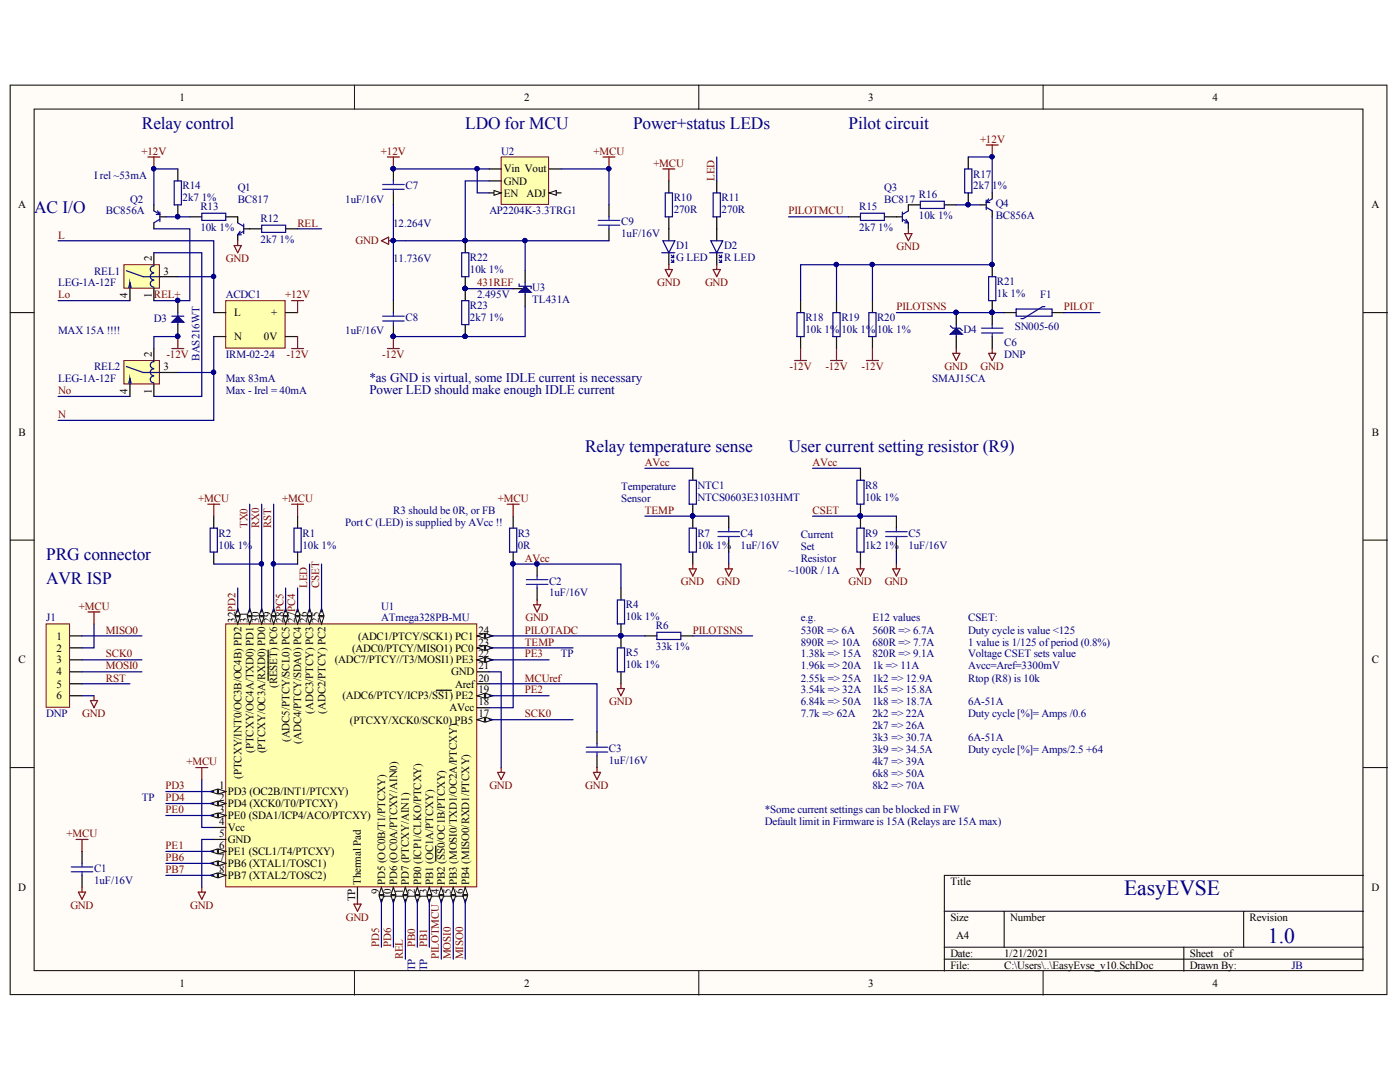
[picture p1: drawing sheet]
<svg xmlns="http://www.w3.org/2000/svg" width="279mm" height="216mm" viewBox="0 0 279 216" stroke-linecap="round" stroke-linejoin="round" font-family="sans-serif">
<defs><g id="words">
<g font-size="4.3" fill="#000080">
<text x="224.3" y="178.5">EasyEVSE</text>
<text x="253" y="188.1">1.0</text>
</g>
<g font-size="3.5" fill="#000080">
<text x="28.3" y="25.8">Relay control</text>
<text x="92.8" y="25.8">LDO for MCU</text>
<text x="126.3" y="25.8">Power+status LEDs</text>
<text x="169.4" y="25.8">Pilot circuit</text>
<text x="6.8" y="42.5">AC I/O</text>
<text x="116.8" y="90.3">Relay temperature sense</text>
<text x="157.4" y="90.3">User current setting resistor (R9)</text>
<text x="9.2" y="111.8">PRG connector</text>
<text x="9.2" y="116.6">AVR ISP</text>
</g>
<g font-size="2.6" fill="#000080">
<text x="73.7" y="76.2">*as GND is virtual, some IDLE current is necessary</text>
<text x="73.7" y="78.5">Power LED should make enough IDLE current</text>
</g>
<g font-size="2.2">
<text x="35.9" y="20.1">1</text>
<text x="104.6" y="20.1">2</text>
<text x="173.3" y="20.1">3</text>
<text x="242" y="20.1">4</text>
<text x="100.5" y="34.4">Vin Vout</text>
<text x="3.6" y="41.6">A</text>
<text x="100.5" y="36.9">GND</text>
<text x="100.5" y="39.2">EN</text>
<text x="105.1" y="39.2">ADJ</text>
<text x="273.7" y="41.6">A</text>
<text x="30.3" y="52.1" transform="rotate(-90 30.3 52.1)">2</text>
<text x="25.5" y="59.4" transform="rotate(-90 25.5 59.4)">4</text>
<text x="30.3" y="59.4" transform="rotate(-90 30.3 59.4)">1</text>
<text x="32.6" y="54.8">3</text>
<text x="46.8" y="63.1">L</text>
<text x="54.1" y="63.1">+</text>
<text x="30.3" y="71.3" transform="rotate(-90 30.3 71.3)">2</text>
<text x="46.8" y="67.9">N</text>
<text x="52.7" y="67.9">0V</text>
<text x="32.6" y="73.9">3</text>
<text x="25.5" y="78.5" transform="rotate(-90 25.5 78.5)">4</text>
<text x="30.3" y="78.5" transform="rotate(-90 30.3 78.5)">1</text>
<text x="3.7" y="87">B</text>
<text x="273.8" y="87">B</text>
<text x="47" y="124.3" transform="rotate(-90 47 124.3)">32PD2</text>
<text x="49.4" y="124.3" transform="rotate(-90 49.4 124.3)">31</text>
<text x="51.7" y="124.3" transform="rotate(-90 51.7 124.3)">30</text>
<text x="54.1" y="124.3" transform="rotate(-90 54.1 124.3)">29</text>
<text x="56.6" y="124.3" transform="rotate(-90 56.6 124.3)">28PC5</text>
<text x="58.9" y="124.3" transform="rotate(-90 58.9 124.3)">27PC4</text>
<text x="61.3" y="124.3" transform="rotate(-90 61.3 124.3)">26</text>
<text x="63.7" y="124.3" transform="rotate(-90 63.7 124.3)">25</text>
<text x="11.2" y="127.6">1</text>
<text x="11.2" y="130">2</text>
<text x="70.3" y="130">(ADC0/PTCY/MISO1) PC0</text>
<text x="71.5" y="127.6">(ADC1/PTCY/SCK1) PC1</text>
<text x="95.5" y="131.2">22</text>
<text x="95.5" y="128.8">23</text>
<text x="95.5" y="126.5">24</text>
<text x="3.7" y="132.4">C</text>
<text x="11.2" y="132.4">3</text>
<text x="11.2" y="134.7">4</text>
<text x="11.2" y="137.2">5</text>
<text x="55.3" y="137.3" transform="rotate(-90 55.3 137.3)">(RESET) PC6</text>
<text x="66.8" y="132.4">(ADC7/PTCY//T3/MOSI1) PE3</text>
<text x="90.1" y="134.7">GND</text>
<text x="90.8" y="137.2">Aref</text>
<text x="95.5" y="136">20</text>
<text x="95.5" y="133.6">21</text>
<text x="273.8" y="132.4">C</text>
<text x="11.2" y="139.6">6</text>
<text x="62.5" y="142.4" transform="rotate(-90 62.5 142.4)">(ADC3/PTCY) PC3</text>
<text x="64.9" y="142.4" transform="rotate(-90 64.9 142.4)">(ADC2/PTCY) PC2</text>
<text x="68.3" y="139.6">(ADC6/PTCY/ICP3/SS1) PE2</text>
<text x="89.7" y="141.9">AVcc</text>
<text x="95.5" y="143.1">17</text>
<text x="95.5" y="140.7">18</text>
<text x="95.5" y="138.4">19</text>
<text x="57.8" y="148" transform="rotate(-90 57.8 148)">(ADC5/PTCY/SCL0) PC5</text>
<text x="60.1" y="148.4" transform="rotate(-90 60.1 148.4)">(ADC4/PTCY/SDA0) PC4</text>
<text x="69.8" y="144.4">(PTCXY/XCK0/SCK0) PB5</text>
<text x="48.2" y="155.4" transform="rotate(-90 48.2 155.4)">(PTCXY/INT0/OC3B/OC4B) PD2</text>
<text x="50.6" y="150.2" transform="rotate(-90 50.6 150.2)">(PTCXY/OC4A/TXD0) PD1</text>
<text x="52.9" y="150.3" transform="rotate(-90 52.9 150.3)">(PTCXY/OC3A/RXD0) PD0</text>
<text x="43.7" y="157.5">1</text>
<text x="43.7" y="159.8">2</text>
<text x="45.5" y="158.7">PD3 (OC2B/INT1/PTCXY)</text>
<text x="45.5" y="161">PD4 (XCK0/T0/PTCXY)</text>
<text x="43.7" y="162.3">3</text>
<text x="43.7" y="164.7">4</text>
<text x="43.7" y="167">5</text>
<text x="45.5" y="163.5">PE0 (SDA1/ICP4/ACO/PTCXY)</text>
<text x="45.5" y="165.8">Vcc</text>
<text x="43.7" y="169.4">6</text>
<text x="43.7" y="171.8">7</text>
<text x="45.5" y="168.2">GND</text>
<text x="45.5" y="170.6">PE1 (SCL1/T4/PTCXY)</text>
<text x="45.5" y="173">PB6 (XTAL1/TOSC1)</text>
<text x="3.6" y="177.8">D</text>
<text x="43.7" y="174.2">8</text>
<text x="45.5" y="175.4">PB7 (XTAL2/TOSC2)</text>
<text x="70.9" y="179.8" transform="rotate(-90 70.9 179.8)">TP</text>
<text x="72" y="176.6" transform="rotate(-90 72 176.6)">Thermal Pad</text>
<text x="75.7" y="178.4" transform="rotate(-90 75.7 178.4)">9</text>
<text x="76.9" y="176.6" transform="rotate(-90 76.9 176.6)">PD5 (OC0B/T1/PTCXY)</text>
<text x="78" y="179.5" transform="rotate(-90 78 179.5)">10</text>
<text x="79.2" y="176.6" transform="rotate(-90 79.2 176.6)">PD6 (OC0A/PTCXY/AIN0)</text>
<text x="80.4" y="179.5" transform="rotate(-90 80.4 179.5)">11</text>
<text x="81.6" y="176.6" transform="rotate(-90 81.6 176.6)">PD7 (PTCXY/AIN1)</text>
<text x="82.9" y="179.5" transform="rotate(-90 82.9 179.5)">12</text>
<text x="84.1" y="176.6" transform="rotate(-90 84.1 176.6)">PB0 (ICP1/CLKO/PTCXY)</text>
<text x="85.2" y="179.5" transform="rotate(-90 85.2 179.5)">13</text>
<text x="86.4" y="176.6" transform="rotate(-90 86.4 176.6)">PB1 (OC1A/PTCXY)</text>
<text x="88.8" y="176.6" transform="rotate(-90 88.8 176.6)">PB2 (SS0/OC1B/PTCXY)</text>
<text x="90" y="179.5" transform="rotate(-90 90 179.5)">15</text>
<text x="91.2" y="176.6" transform="rotate(-90 91.2 176.6)">PB3 (MOSI0/TXD1/OC2A/PTCXY)</text>
<text x="92.4" y="179.5" transform="rotate(-90 92.4 179.5)">16</text>
<text x="93.6" y="176.6" transform="rotate(-90 93.6 176.6)">PB4 (MISO0/RXD1/PTCXY)</text>
<text x="189.7" y="176.6">Title</text>
<text x="273.7" y="177.8">D</text>
<text x="189.7" y="183.8">Size</text>
<text x="201.6" y="183.8">Number</text>
<text x="249.4" y="183.8">Revision</text>
<text x="189.7" y="191">Date:</text>
<text x="190.8" y="187.3">A4</text>
<text x="200.4" y="191">1/21/2021</text>
<text x="237.4" y="191">Sheet</text>
<text x="244.2" y="191">of</text>
<text x="35.9" y="196.9">1</text>
<text x="104.6" y="196.9">2</text>
<text x="173.3" y="196.9">3</text>
<text x="189.7" y="193.3">File:</text>
<text x="200.4" y="193.3">C:\Users\..\EasyEvse_v10.SchDoc</text>
<text x="237.4" y="193.3">Drawn By:</text>
<text x="242" y="196.9">4</text>
</g>
<g font-size="2.2" fill="#800000">
<text x="195.6" y="28.5">+12V</text>
<text x="28.2" y="30.9">+12V</text>
<text x="76" y="30.9">+12V</text>
<text x="118.5" y="30.9">+MCU</text>
<text x="130.4" y="33.2">+MCU</text>
<text x="142.6" y="36.1" transform="rotate(-90 142.6 36.1)">LED</text>
<text x="11.6" y="47.6">L</text>
<text x="59.4" y="45.2">REL</text>
<text x="157.4" y="42.8">PILOTMCU</text>
<text x="45.1" y="52.3">GND</text>
<text x="70.9" y="48.8">GND</text>
<text x="178.9" y="50">GND</text>
<text x="11.6" y="59.5">Lo</text>
<text x="30.7" y="59.5">REL+</text>
<text x="56.9" y="59.5">+12V</text>
<text x="95.2" y="57.1">431REF</text>
<text x="131.1" y="57.1">GND</text>
<text x="140.7" y="57.1">GND</text>
<text x="178.9" y="61.9">PILOTSNS</text>
<text x="212.3" y="61.9">PILOT</text>
<text x="33.2" y="71.4">-12V</text>
<text x="57.2" y="71.4">-12V</text>
<text x="76.3" y="71.4">-12V</text>
<text x="157.5" y="73.9">-12V</text>
<text x="164.7" y="73.9">-12V</text>
<text x="171.9" y="73.9">-12V</text>
<text x="188.5" y="73.9">GND</text>
<text x="195.7" y="73.9">GND</text>
<text x="11.6" y="83.4">N</text>
<text x="11.6" y="78.6">No</text>
<text x="128.7" y="93">AVcc</text>
<text x="162.2" y="93">AVcc</text>
<text x="39.6" y="100.2">+MCU</text>
<text x="56.3" y="100.2">+MCU</text>
<text x="99.4" y="100.2">+MCU</text>
<text x="49.4" y="105.4" transform="rotate(-90 49.4 105.4)">TX0</text>
<text x="51.7" y="105.4" transform="rotate(-90 51.7 105.4)">RX0</text>
<text x="54.1" y="105.4" transform="rotate(-90 54.1 105.4)">RST</text>
<text x="128.7" y="102.5">TEMP</text>
<text x="162.2" y="102.5">CSET</text>
<text x="104.8" y="112.1">AVcc</text>
<text x="61.3" y="117.3" transform="rotate(-90 61.3 117.3)">LED</text>
<text x="63.7" y="117.3" transform="rotate(-90 63.7 117.3)">CSET</text>
<text x="135.9" y="116.8">GND</text>
<text x="143.1" y="116.8">GND</text>
<text x="169.4" y="116.8">GND</text>
<text x="176.6" y="116.8">GND</text>
<text x="15.7" y="121.6">+MCU</text>
<text x="104.9" y="124">GND</text>
<text x="21.1" y="126.5">MISO0</text>
<text x="21.1" y="131.2">SCK0</text>
<text x="104.8" y="126.5">PILOTADC</text>
<text x="104.8" y="128.8">TEMP</text>
<text x="104.8" y="131.2">PE3</text>
<text x="138.3" y="126.5">PILOTSNS</text>
<text x="21.1" y="133.6">MOSI0</text>
<text x="21.1" y="136">RST</text>
<text x="104.8" y="136">MCUref</text>
<text x="16.4" y="143.1">GND</text>
<text x="104.8" y="143.1">SCK0</text>
<text x="104.8" y="138.4">PE2</text>
<text x="121.6" y="140.7">GND</text>
<text x="37.2" y="152.7">+MCU</text>
<text x="33.1" y="157.5">PD3</text>
<text x="33.1" y="159.8">PD4</text>
<text x="97.7" y="157.5">GND</text>
<text x="116.8" y="157.5">GND</text>
<text x="13.3" y="167">+MCU</text>
<text x="33.1" y="162.3">PE0</text>
<text x="33.1" y="169.4">PE1</text>
<text x="33.1" y="171.8">PB6</text>
<text x="33.1" y="174.2">PB7</text>
<text x="14" y="181.4">GND</text>
<text x="38" y="181.4">GND</text>
<text x="69" y="183.8">GND</text>
<text x="75.7" y="189" transform="rotate(-90 75.7 189)">PD5</text>
<text x="78" y="189" transform="rotate(-90 78 189)">PD6</text>
<text x="80.4" y="191.4" transform="rotate(-90 80.4 191.4)">REL</text>
<text x="82.9" y="189" transform="rotate(-90 82.9 189)">PB0</text>
<text x="85.2" y="189" transform="rotate(-90 85.2 189)">PB1</text>
<text x="87.6" y="191.4" transform="rotate(-90 87.6 191.4)">PILOTMCU 14</text>
<text x="90" y="191.4" transform="rotate(-90 90 191.4)">MOSI0</text>
<text x="92.4" y="191.4" transform="rotate(-90 92.4 191.4)">MISO0</text>
</g>
<g font-size="2.2" fill="#000080">
<text x="18.8" y="35.7">I rel ~53mA</text>
<text x="100" y="30.9">U2</text>
<text x="194.2" y="35.4">R17</text>
<text x="26" y="40.4">Q2</text>
<text x="36.4" y="37.8">R14</text>
<text x="36.4" y="40.2">2k7 1%</text>
<text x="40" y="41.8">R13</text>
<text x="47.4" y="38">Q1</text>
<text x="47.4" y="40.4">BC817</text>
<text x="68.9" y="40.4">1uF/16V</text>
<text x="80.9" y="37.8">C7</text>
<text x="134.4" y="40.2">R10</text>
<text x="144" y="40.2">R11</text>
<text x="171.5" y="41.8">R15</text>
<text x="176.5" y="38">Q3</text>
<text x="176.5" y="40.4">BC817</text>
<text x="183.4" y="39.5">R16</text>
<text x="194.2" y="37.8">2k7</text>
<text x="198" y="37.8">1%</text>
<text x="198.7" y="41.3">Q4</text>
<text x="21.1" y="42.8">BC856A</text>
<text x="40" y="46.2">10k 1%</text>
<text x="52" y="44.2">R12</text>
<text x="78.5" y="45.2">12.264V</text>
<text x="97.7" y="42.8">AP2204K-3.3TRG1</text>
<text x="124" y="45">C9</text>
<text x="124" y="47.3">1uF/16V</text>
<text x="134.4" y="42.5">270R</text>
<text x="144" y="42.5">270R</text>
<text x="171.5" y="46.2">2k7 1%</text>
<text x="183.4" y="43.8">10k 1%</text>
<text x="198.7" y="43.8">BC856A</text>
<text x="52" y="48.5">2k7 1%</text>
<text x="78.5" y="52.3">11.736V</text>
<text x="93.8" y="52.2">R22</text>
<text x="135" y="49.7">D1</text>
<text x="135" y="52.2">G LED</text>
<text x="144.5" y="49.7">D2</text>
<text x="144.5" y="52.2">R LED</text>
<text x="11.6" y="57.1">LEG-1A-12F</text>
<text x="18.8" y="54.8">REL1</text>
<text x="45.1" y="59.5">ACDC1</text>
<text x="93.8" y="54.5">10k 1%</text>
<text x="95.2" y="59.5">2.495V</text>
<text x="106.2" y="58.1">U3</text>
<text x="199" y="56.9">R21</text>
<text x="199" y="59.3">1k 1%</text>
<text x="207.6" y="59.5">F1</text>
<text x="30.7" y="64.3">D3</text>
<text x="80.9" y="64.1">C8</text>
<text x="93.8" y="61.7">R23</text>
<text x="93.8" y="64.1">2k7 1%</text>
<text x="106.2" y="60.4">TL431A</text>
<text x="160.7" y="64.1">R18</text>
<text x="167.9" y="64.1">R19</text>
<text x="175" y="64.1">R20</text>
<text x="202.5" y="65.8">SN005-60</text>
<text x="11.6" y="66.7">MAX 15A !!!!</text>
<text x="39.8" y="71.9" transform="rotate(-90 39.8 71.9)">BAS216WT</text>
<text x="45.1" y="71.4">IRM-02-24</text>
<text x="68.9" y="66.7">1uF/16V</text>
<text x="160.7" y="66.4">10k 1%</text>
<text x="167.9" y="66.4">10k 1%</text>
<text x="175" y="66.4">10k 1%</text>
<text x="192.3" y="66.4">D4</text>
<text x="200.4" y="69.1">C6</text>
<text x="200.4" y="71.4">DNP</text>
<text x="11.6" y="76.2">LEG-1A-12F</text>
<text x="18.8" y="73.9">REL2</text>
<text x="45.1" y="76.2">Max 83mA</text>
<text x="186" y="76.2">SMAJ15CA</text>
<text x="45.1" y="78.6">Max - Irel = 40mA</text>
<text x="124" y="97.7">Temperature</text>
<text x="124" y="100.2">Sensor</text>
<text x="139.2" y="97.5">NTC1</text>
<text x="139.2" y="99.9">NTCS0603E3103HMT</text>
<text x="172.7" y="97.5">R8</text>
<text x="172.7" y="99.9">10k 1%</text>
<text x="43.6" y="107.1">R2</text>
<text x="60.4" y="107.1">R1</text>
<text x="68.9" y="104.9">Port C (LED) is supplied by AVcc !!</text>
<text x="78.5" y="102.5">R3 should be 0R, or FB</text>
<text x="103.3" y="107.1">R3</text>
<text x="139.2" y="107.1">R7</text>
<text x="147.8" y="107.1">C4</text>
<text x="159.8" y="107.3">Current</text>
<text x="172.7" y="107.1">R9</text>
<text x="181.3" y="107.1">C5</text>
<text x="43.6" y="109.5">10k 1%</text>
<text x="60.4" y="109.5">10k 1%</text>
<text x="103.3" y="109.5">0R</text>
<text x="139.2" y="109.5">10k 1%</text>
<text x="147.8" y="109.5">1uF/16V</text>
<text x="159.8" y="109.7">Set</text>
<text x="159.8" y="112.1">Resistor</text>
<text x="172.7" y="109.5">1k2 1%</text>
<text x="181.3" y="109.5">1uF/16V</text>
<text x="109.6" y="116.7">C2</text>
<text x="109.6" y="119">1uF/16V</text>
<text x="157.4" y="114.5">~100R / 1A</text>
<text x="9.2" y="124">J1</text>
<text x="76.1" y="121.6">U1</text>
<text x="76.1" y="124">ATmega328PB-MU</text>
<text x="124.9" y="121.4">R4</text>
<text x="124.9" y="123.8">10k 1%</text>
<text x="130.9" y="125.4">R6</text>
<text x="159.8" y="124">e.g.</text>
<text x="174.1" y="124">E12 values</text>
<text x="193.2" y="124">CSET:</text>
<text x="112" y="131.2">TP</text>
<text x="124.9" y="130.9">R5</text>
<text x="130.9" y="129.8">33k 1%</text>
<text x="159.8" y="128.8">890R =&gt; 10A</text>
<text x="159.8" y="126.5">530R =&gt; 6A</text>
<text x="159.8" y="131.2">1.38k =&gt; 15A</text>
<text x="174.1" y="126.5">560R =&gt; 6.7A</text>
<text x="174.1" y="128.8">680R =&gt; 7.7A</text>
<text x="174.1" y="131.2">820R =&gt; 9.1A</text>
<text x="193.2" y="126.5">Duty cycle is value &lt;125</text>
<text x="193.2" y="128.8">1 value is 1/125 ofperiod (0.8%)</text>
<text x="193.2" y="131.2">Voltage CSET sets value</text>
<text x="124.9" y="133.4">10k 1%</text>
<text x="159.8" y="133.6">1.96k =&gt; 20A</text>
<text x="159.8" y="136">2.55k =&gt; 25A</text>
<text x="174.1" y="133.6">1k =&gt; 11A</text>
<text x="174.1" y="136">1k2 =&gt; 12.9A</text>
<text x="193.2" y="133.6">Avcc=Aref=3300mV</text>
<text x="193.2" y="136">Rtop (R8) is 10k</text>
<text x="9.2" y="143.1">DNP</text>
<text x="159.8" y="138.4">3.54k =&gt; 32A</text>
<text x="159.8" y="140.7">6.84k =&gt; 50A</text>
<text x="159.8" y="143.1">7.7k =&gt; 62A</text>
<text x="174.1" y="138.4">1k5 =&gt; 15.8A</text>
<text x="174.1" y="140.7">1k8 =&gt; 18.7A</text>
<text x="174.1" y="143.1">2k2 =&gt; 22A</text>
<text x="193.2" y="143.1">Duty cycle [%]= Amps /0.6</text>
<text x="193.2" y="140.7">6A-51A</text>
<text x="174.1" y="145.6">2k7 =&gt; 26A</text>
<text x="174.1" y="147.9">3k3 =&gt; 30.7A</text>
<text x="193.2" y="147.9">6A-51A</text>
<text x="121.5" y="150">C3</text>
<text x="121.5" y="152.5">1uF/16V</text>
<text x="174.1" y="150.3">3k9 =&gt; 34.5A</text>
<text x="174.1" y="155.1">6k8 =&gt; 50A</text>
<text x="174.1" y="152.7">4k7 =&gt; 39A</text>
<text x="193.2" y="150.3">Duty cycle [%]= Amps/2.5 +64</text>
<text x="28.3" y="159.8">TP</text>
<text x="174.1" y="157.5">8k2 =&gt; 70A</text>
<text x="152.6" y="162.3">*Some current settings can be blocked in FW</text>
<text x="152.6" y="164.7">Default limit in Firmware is 15A (Relays are 15A max)</text>
<text x="18.8" y="174">C1</text>
<text x="18.8" y="176.3">1uF/16V</text>
<text x="82.9" y="193.7" transform="rotate(-90 82.9 193.7)">TP</text>
<text x="85.2" y="193.7" transform="rotate(-90 85.2 193.7)">TP</text>
<text x="257.7" y="193.3">JB</text>
</g>
</g></defs>
<g fill="#fffcf8" stroke="#000" stroke-width=".2">
<path d="M2 17h274.8v181.5h-274.8z"/>
<path d="M6.8 21.8h265.2v171.9h-265.2z"/>
</g>
<g fill="none" stroke="#000" stroke-width=".2">
<path d="M70.7 17v4.8M139.5 17v4.8M208.2 17v4.8M2 62.4h4.8M272.1 62.4h4.8M2 107.8h4.8M272.1 107.8h4.8M2 153.2h4.8M272.1 153.2h4.8M272.1 174.7h-83.6v19.1M70.7 193.8v4.8M139.5 193.8v4.8"/>
<path d="M188.5 181.8h83.6M188.5 189h83.6M188.5 191.4h83.6M200.4 181.8v7.2M208.2 193.8v4.8M236.3 189v4.8M248.2 181.8v7.2"/>
</g>
<path d="M25.9 57.6v2.4M30.7 50.4v2.4M30.7 57.6v2.4M31.9 55.2h3.6" fill="none" stroke="#000" stroke-width=".24"/>
<path d="M24.7 52.8h7.1v4.7h-7.1z" fill="#ffffb0" stroke="#800000" stroke-width=".2"/>
<path d="M25.2 54l3.4 1.2h3.3M25.9 56.4l-.2 1M26.2 57.4l-.3-1v1.2M30.7 54.5a.67 .67 0 0 0-.7 .7 .67 .67 0 0 0 .7 .6M30.7 53.1a.67 .67 0 0 0-.7 .6 .67 .67 0 0 0 .7 .7M30.7 55.9a.67 .67 0 0 0-.7 .7 .67 .67 0 0 0 .7 .7M30.7 52.8v.3M30.7 57.4v.2" fill="none" stroke="#11037f" stroke-width=".24"/>
<path d="M25.9 76.7v2.4M30.7 69.5v2.4M30.7 76.7v2.4M31.9 74.3h3.6" fill="none" stroke="#000" stroke-width=".24"/>
<path d="M24.7 71.9h7.1v4.7h-7.1z" fill="#ffffb0" stroke="#800000" stroke-width=".2"/>
<path d="M25.2 73.1l3.4 1.2h3.3M25.9 75.5l-.2 1M26.2 76.5l-.3-1v1.2M30.7 73.6a.67 .67 0 0 0-.7 .7 .67 .67 0 0 0 .7 .6M30.7 72.2a.67 .67 0 0 0-.7 .6 .67 .67 0 0 0 .7 .7M30.7 75a.67 .67 0 0 0-.7 .7 .67 .67 0 0 0 .7 .7M30.7 71.9v.3M30.7 76.5v.2" fill="none" stroke="#11037f" stroke-width=".24"/>
<path d="M45.1 60h11.8v9.5h-11.8z" fill="#ffffb0" stroke="#800000" stroke-width=".2"/>
<path d="M47.4 43.3v1.2M47.4 46.9v1.1M48.6 45.7h1.2M42.7 62.4h2.4M42.7 67.2h2.4M57 62.4h2.4M57 67.2h2.4" fill="none" stroke="#000" stroke-width=".24"/>
<path d="M11.6 48h31.1v7.2M11.6 60h14.3M35.5 55.2h7.2v7.2M11.6 79.1h14.3M42.7 67.2v7.1h-7.2M42.7 74.3v9.6h-31.1" fill="none" stroke="#000080" stroke-width=".24"/>
<g fill="#000080" stroke="#000080" stroke-width=".2">
<circle cx="42.6" cy="55.2" r=".43"/>
<circle cx="42.6" cy="74.3" r=".43"/>
<circle cx="30.7" cy="33.7" r=".43"/>
</g>
<path d="M47.4 44.5l1.2 .7M47.4 46.9h.8M47.9 46.1l-.5 .8M48.6 44.7v1.9M48.6 46.1l-1.2 .8" fill="none" stroke="#11037f" stroke-width=".24"/>
<path d="M29.5 31.3h2.4M30.7 31.3v2.4M58.2 60h2.4M59.4 60v2.4M58.2 69.5h2.4M59.4 67.2v2.3" fill="none" stroke="#800000" stroke-width=".24"/>
<path d="M45.1 124.5h50v52.5h-50z" fill="#ffffb0" stroke="#800000" stroke-width=".2"/>
<path d="M42.7 157.9h2.4" fill="none" stroke="#000" stroke-width=".24"/>
<path d="M43.6 157.5l1.5 .4-1.5 .5z" fill="#fffcf8"/>
<path d="M43.6 157.5l1.5 .4-1.5 .5z" fill="none" stroke="#000" stroke-width=".2"/>
<path d="M41.9 157.9l1.5-.4v.9z" fill="#fffcf8"/>
<path d="M41.9 157.9l1.5-.4v.9z" fill="none" stroke="#000" stroke-width=".2"/>
<path d="M42.7 160.3h2.4" fill="none" stroke="#000" stroke-width=".24"/>
<path d="M43.6 159.9l1.5 .4-1.5 .5z" fill="#fffcf8"/>
<path d="M43.6 159.9l1.5 .4-1.5 .5z" fill="none" stroke="#000" stroke-width=".2"/>
<path d="M41.9 160.3l1.5-.4v.9z" fill="#fffcf8"/>
<path d="M41.9 160.3l1.5-.4v.9z" fill="none" stroke="#000" stroke-width=".2"/>
<path d="M42.7 162.7h2.4" fill="none" stroke="#000" stroke-width=".24"/>
<path d="M43.6 162.2l1.5 .5-1.5 .5z" fill="#fffcf8"/>
<path d="M43.6 162.2l1.5 .5-1.5 .5z" fill="none" stroke="#000" stroke-width=".2"/>
<path d="M41.9 162.7l1.5-.5v1z" fill="#fffcf8"/>
<path d="M41.9 162.7l1.5-.5v1z" fill="none" stroke="#000" stroke-width=".2"/>
<path d="M42.7 165.1h2.4M42.7 167.5h2.4M42.7 169.9h2.4" fill="none" stroke="#000" stroke-width=".24"/>
<path d="M43.6 169.4l1.5 .5-1.5 .5z" fill="#fffcf8"/>
<path d="M43.6 169.4l1.5 .5-1.5 .5z" fill="none" stroke="#000" stroke-width=".2"/>
<path d="M41.9 169.9l1.5-.5v1z" fill="#fffcf8"/>
<path d="M41.9 169.9l1.5-.5v1z" fill="none" stroke="#000" stroke-width=".2"/>
<path d="M42.7 172.3h2.4" fill="none" stroke="#000" stroke-width=".24"/>
<path d="M43.6 171.8l1.5 .5-1.5 .5z" fill="#fffcf8"/>
<path d="M43.6 171.8l1.5 .5-1.5 .5z" fill="none" stroke="#000" stroke-width=".2"/>
<path d="M41.9 172.3l1.5-.5v1z" fill="#fffcf8"/>
<path d="M41.9 172.3l1.5-.5v1z" fill="none" stroke="#000" stroke-width=".2"/>
<path d="M42.7 174.7h2.4" fill="none" stroke="#000" stroke-width=".24"/>
<path d="M43.6 174.2l1.5 .5-1.5 .4z" fill="#fffcf8"/>
<path d="M43.6 174.2l1.5 .5-1.5 .4z" fill="none" stroke="#000" stroke-width=".2"/>
<path d="M41.9 174.7l1.5-.5v.9z" fill="#fffcf8"/>
<path d="M41.9 174.7l1.5-.5v.9z" fill="none" stroke="#000" stroke-width=".2"/>
<path d="M76.1 177.1v2.3" fill="none" stroke="#000" stroke-width=".24"/>
<path d="M76.1 177.1l.5 1.4h-1z" fill="#fffcf8"/>
<path d="M76.1 177.1l.5 1.4h-1z" fill="none" stroke="#000" stroke-width=".2"/>
<path d="M75.6 178.7h1l-.5 1.5z" fill="#fffcf8"/>
<path d="M75.6 178.7h1l-.5 1.5z" fill="none" stroke="#000" stroke-width=".2"/>
<path d="M78.5 177.1v2.3" fill="none" stroke="#000" stroke-width=".24"/>
<path d="M78.5 177.1l.5 1.4h-1z" fill="#fffcf8"/>
<path d="M78.5 177.1l.5 1.4h-1z" fill="none" stroke="#000" stroke-width=".2"/>
<path d="M78 178.7h1l-.5 1.5z" fill="#fffcf8"/>
<path d="M78 178.7h1l-.5 1.5z" fill="none" stroke="#000" stroke-width=".2"/>
<path d="M80.9 177.1v2.3" fill="none" stroke="#000" stroke-width=".24"/>
<path d="M80.9 177.1l.5 1.4h-1z" fill="#fffcf8"/>
<path d="M80.9 177.1l.5 1.4h-1z" fill="none" stroke="#000" stroke-width=".2"/>
<path d="M80.4 178.7h1l-.5 1.5z" fill="#fffcf8"/>
<path d="M80.4 178.7h1l-.5 1.5z" fill="none" stroke="#000" stroke-width=".2"/>
<path d="M83.3 177.1v2.3" fill="none" stroke="#000" stroke-width=".24"/>
<path d="M83.3 177.1l.5 1.4h-1z" fill="#fffcf8"/>
<path d="M83.3 177.1l.5 1.4h-1z" fill="none" stroke="#000" stroke-width=".2"/>
<path d="M82.8 178.7h1l-.5 1.5z" fill="#fffcf8"/>
<path d="M82.8 178.7h1l-.5 1.5z" fill="none" stroke="#000" stroke-width=".2"/>
<path d="M85.7 177.1v2.3" fill="none" stroke="#000" stroke-width=".24"/>
<path d="M85.7 177.1l.5 1.4h-1z" fill="#fffcf8"/>
<path d="M85.7 177.1l.5 1.4h-1z" fill="none" stroke="#000" stroke-width=".2"/>
<path d="M85.2 178.7h1l-.5 1.5z" fill="#fffcf8"/>
<path d="M85.2 178.7h1l-.5 1.5z" fill="none" stroke="#000" stroke-width=".2"/>
<path d="M88.1 177.1v2.3" fill="none" stroke="#000" stroke-width=".24"/>
<path d="M88.1 177.1l.5 1.4h-1z" fill="#fffcf8"/>
<path d="M88.1 177.1l.5 1.4h-1z" fill="none" stroke="#000" stroke-width=".2"/>
<path d="M87.6 178.7h1l-.5 1.5z" fill="#fffcf8"/>
<path d="M87.6 178.7h1l-.5 1.5z" fill="none" stroke="#000" stroke-width=".2"/>
<path d="M87 168.8v3M90.5 177.1v2.3" fill="none" stroke="#000" stroke-width=".24"/>
<path d="M90.5 177.1l.4 1.4h-.9z" fill="#fffcf8"/>
<path d="M90.5 177.1l.4 1.4h-.9z" fill="none" stroke="#000" stroke-width=".2"/>
<path d="M90 178.7h.9l-.4 1.5z" fill="#fffcf8"/>
<path d="M90 178.7h.9l-.4 1.5z" fill="none" stroke="#000" stroke-width=".2"/>
<path d="M92.9 177.1v2.3" fill="none" stroke="#000" stroke-width=".24"/>
<path d="M92.9 177.1l.4 1.4h-.9z" fill="#fffcf8"/>
<path d="M92.9 177.1l.4 1.4h-.9z" fill="none" stroke="#000" stroke-width=".2"/>
<path d="M92.4 178.7h.9l-.4 1.5z" fill="#fffcf8"/>
<path d="M92.4 178.7h.9l-.4 1.5z" fill="none" stroke="#000" stroke-width=".2"/>
<path d="M95.2 143.6h2.4" fill="none" stroke="#000" stroke-width=".24"/>
<path d="M95.2 143.6l1.5-.5v1z" fill="#fffcf8"/>
<path d="M95.2 143.6l1.5-.5v1z" fill="none" stroke="#000" stroke-width=".2"/>
<path d="M96.9 143.1l1.4 .5-1.4 .5z" fill="#fffcf8"/>
<path d="M96.9 143.1l1.4 .5-1.4 .5z" fill="none" stroke="#000" stroke-width=".2"/>
<path d="M95.2 138.8h2.4M95.2 141.2h2.4" fill="none" stroke="#000" stroke-width=".24"/>
<path d="M95.2 138.8l1.5-.4v.9z" fill="#fffcf8"/>
<path d="M95.2 138.8l1.5-.4v.9z" fill="none" stroke="#000" stroke-width=".2"/>
<path d="M96.9 138.4l1.4 .4-1.4 .5z" fill="#fffcf8"/>
<path d="M96.9 138.4l1.4 .4-1.4 .5z" fill="none" stroke="#000" stroke-width=".2"/>
<path d="M87.1 137.7h3M95.2 136.4h2.4M95.2 134.1h2.4M95.2 131.7h2.4" fill="none" stroke="#000" stroke-width=".24"/>
<path d="M95.2 131.7l1.5-.5v.9z" fill="#fffcf8"/>
<path d="M95.2 131.7l1.5-.5v.9z" fill="none" stroke="#000" stroke-width=".2"/>
<path d="M96.9 131.2l1.4 .5-1.4 .4z" fill="#fffcf8"/>
<path d="M96.9 131.2l1.4 .5-1.4 .4z" fill="none" stroke="#000" stroke-width=".2"/>
<path d="M95.2 129.3h2.4" fill="none" stroke="#000" stroke-width=".24"/>
<path d="M95.2 129.3l1.5-.5v1z" fill="#fffcf8"/>
<path d="M95.2 129.3l1.5-.5v1z" fill="none" stroke="#000" stroke-width=".2"/>
<path d="M96.9 128.8l1.4 .5-1.4 .5z" fill="#fffcf8"/>
<path d="M96.9 128.8l1.4 .5-1.4 .5z" fill="none" stroke="#000" stroke-width=".2"/>
<path d="M95.2 126.9h2.4" fill="none" stroke="#000" stroke-width=".24"/>
<path d="M95.2 126.9l1.5-.5v1z" fill="#fffcf8"/>
<path d="M95.2 126.9l1.5-.5v1z" fill="none" stroke="#000" stroke-width=".2"/>
<path d="M96.9 126.4l1.4 .5-1.4 .5z" fill="#fffcf8"/>
<path d="M96.9 126.4l1.4 .5-1.4 .5z" fill="none" stroke="#000" stroke-width=".2"/>
<path d="M64.2 122.1v2.4" fill="none" stroke="#000" stroke-width=".24"/>
<path d="M63.7 123.1h.9l-.4 1.4z" fill="#fffcf8"/>
<path d="M63.7 123.1h.9l-.4 1.4z" fill="none" stroke="#000" stroke-width=".2"/>
<path d="M64.2 121.4l.4 1.4h-.9z" fill="#fffcf8"/>
<path d="M64.2 121.4l.4 1.4h-.9z" fill="none" stroke="#000" stroke-width=".2"/>
<path d="M61.8 122.1v2.4" fill="none" stroke="#000" stroke-width=".24"/>
<path d="M61.3 123.1h1l-.5 1.4z" fill="#fffcf8"/>
<path d="M61.3 123.1h1l-.5 1.4z" fill="none" stroke="#000" stroke-width=".2"/>
<path d="M61.8 121.4l.5 1.4h-1z" fill="#fffcf8"/>
<path d="M61.8 121.4l.5 1.4h-1z" fill="none" stroke="#000" stroke-width=".2"/>
<path d="M59.4 122.1v2.4" fill="none" stroke="#000" stroke-width=".24"/>
<path d="M58.9 123.1h1l-.5 1.4z" fill="#fffcf8"/>
<path d="M58.9 123.1h1l-.5 1.4z" fill="none" stroke="#000" stroke-width=".2"/>
<path d="M59.4 121.4l.5 1.4h-1z" fill="#fffcf8"/>
<path d="M59.4 121.4l.5 1.4h-1z" fill="none" stroke="#000" stroke-width=".2"/>
<path d="M57 122.1v2.4" fill="none" stroke="#000" stroke-width=".24"/>
<path d="M56.5 123.1h1l-.5 1.4z" fill="#fffcf8"/>
<path d="M56.5 123.1h1l-.5 1.4z" fill="none" stroke="#000" stroke-width=".2"/>
<path d="M57 121.4l.5 1.4h-1z" fill="#fffcf8"/>
<path d="M57 121.4l.5 1.4h-1z" fill="none" stroke="#000" stroke-width=".2"/>
<path d="M54.6 122.1v2.4" fill="none" stroke="#000" stroke-width=".24"/>
<path d="M54.1 123.1h1l-.5 1.4z" fill="#fffcf8"/>
<path d="M54.1 123.1h1l-.5 1.4z" fill="none" stroke="#000" stroke-width=".2"/>
<path d="M54.6 121.4l.5 1.4h-1z" fill="#fffcf8"/>
<path d="M54.6 121.4l.5 1.4h-1z" fill="none" stroke="#000" stroke-width=".2"/>
<path d="M52.2 122.1v2.4M53.5 129.7v6.1" fill="none" stroke="#000" stroke-width=".24"/>
<path d="M51.7 123.1h1l-.5 1.4z" fill="#fffcf8"/>
<path d="M51.7 123.1h1l-.5 1.4z" fill="none" stroke="#000" stroke-width=".2"/>
<path d="M52.2 121.4l.5 1.4h-1z" fill="#fffcf8"/>
<path d="M52.2 121.4l.5 1.4h-1z" fill="none" stroke="#000" stroke-width=".2"/>
<path d="M49.8 122.1v2.4" fill="none" stroke="#000" stroke-width=".24"/>
<path d="M49.4 123.1h.9l-.5 1.4z" fill="#fffcf8"/>
<path d="M49.4 123.1h.9l-.5 1.4z" fill="none" stroke="#000" stroke-width=".2"/>
<path d="M49.8 121.4l.5 1.4h-.9z" fill="#fffcf8"/>
<path d="M49.8 121.4l.5 1.4h-.9z" fill="none" stroke="#000" stroke-width=".2"/>
<path d="M47.4 122.1v2.4" fill="none" stroke="#000" stroke-width=".24"/>
<path d="M47 123.1h.9l-.5 1.4z" fill="#fffcf8"/>
<path d="M47 123.1h.9l-.5 1.4z" fill="none" stroke="#000" stroke-width=".2"/>
<path d="M47.4 121.4l.5 1.4h-.9z" fill="#fffcf8"/>
<path d="M47.4 121.4l.5 1.4h-.9z" fill="none" stroke="#000" stroke-width=".2"/>
<path d="M104.8 54v2.4M104.8 58.8v2.4M59.4 103v2.4M59.4 110.2v2.4M102.4 103v2.4M102.4 110.2v2.4M107.2 112.6v2.3M107.2 117.3v2.4M71.3 177.1v2.3" fill="none" stroke="#000" stroke-width=".24"/>
<g fill="none" stroke="#800000" stroke-width=".24">
<path d="M58.2 100.6h2.4M59.4 100.6v2.4M101.2 100.6h2.4M102.4 100.6v2.4M107.2 119.7v1M106.5 120.7h1.4l-.7 1.4zM39.1 153.2h2.4M40.3 153.2v2.4M99.3 154.1h1.4l-.7 1.5zM100 153.2v.9M39.6 178h1.4l-.7 1.4zM40.3 177.1v.9"/>
<path d="M71.3 179.4v1M70.6 180.4h1.5l-.8 1.4z"/>
</g>
<path d="M54.6 112.6h4.8M97.6 134.1h2.4v19.1M40.3 155.6v9.5h2.4M42.7 167.5h-2.4v9.6" fill="none" stroke="#000080" stroke-width=".24"/>
<g fill="#000080" stroke="#000080" stroke-width=".2">
<circle cx="102.4" cy="112.5" r=".43"/>
<circle cx="107.1" cy="112.5" r=".43"/>
<circle cx="54.6" cy="112.5" r=".43"/>
</g>
<path d="M58.7 105.4h1.4v4.8h-1.4zM101.7 105.4h1.4v4.8h-1.4z" fill="none" stroke="#11037f" stroke-width=".24"/>
<path d="M105 116.6h4.3M105 115.7h4.3M107.2 114.9v.8M107.2 116.6v.7" fill="none" stroke="#00f" stroke-width=".24"/>
<path d="M103.6 58.3l1.2-1.2 1.2 1.2z" fill="#11037f"/>
<path d="M92.1 60h1.5v4.8h-1.5zM92.1 50.4h1.5v4.8h-1.5zM103.6 58.3l1.2-1.2 1.2 1.2zM103.6 56.6v.5h2.4v.5M104.8 56.4v2.4" fill="none" stroke="#11037f" stroke-width=".24"/>
<path d="M92.9 48v2.4M92.9 55.2v4.8M102.4 57.6h1.7M92.9 64.8v2.4" fill="none" stroke="#000" stroke-width=".24"/>
<g fill="#000080" stroke="#000080" stroke-width=".2">
<circle cx="92.8" cy="67.1" r=".43"/>
<circle cx="92.8" cy="57.6" r=".43"/>
<circle cx="92.8" cy="48" r=".43"/>
<circle cx="78.5" cy="67.1" r=".43"/>
<circle cx="78.5" cy="48" r=".43"/>
</g>
<path d="M92.9 57.6h9.5" fill="none" stroke="#000080" stroke-width=".24"/>
<path d="M76.1 48l1.5-.7v1.5zM77.6 48h.9M77.3 69.5h2.4M78.5 67.2v2.3" fill="none" stroke="#800000" stroke-width=".24"/>
<path d="M100 31.3h9.5v9.5h-9.5z" fill="#ffffb0" stroke="#800000" stroke-width=".2"/>
<path d="M97.6 33.7h2.4M97.6 36.1h2.4M97.6 38.5h2.4" fill="none" stroke="#000" stroke-width=".24"/>
<path d="M98.6 38l1.4 .5-1.4 .5z" fill="#fffcf8"/>
<path d="M98.6 38l1.4 .5-1.4 .5z" fill="none" stroke="#000" stroke-width=".2"/>
<path d="M109.6 38.5h2.4" fill="none" stroke="#000" stroke-width=".24"/>
<path d="M109.6 38.5l1.4-.5v1z" fill="#fffcf8"/>
<path d="M109.6 38.5l1.4-.5v1z" fill="none" stroke="#000" stroke-width=".2"/>
<g fill="none" stroke="#000" stroke-width=".24">
<path d="M35.5 33.7v2.4M78.5 33.7v2.4M78.5 38.5v2.4M109.6 33.7h2.4M30.7 40.9v1.2M30.7 44.5v1.2M31.9 43.3h1.2M35.5 40.9v2.4M35.5 60v2.4M37.9 43.3h2.4M45.1 43.3h2.3M49.8 45.7h2.4"/>
<path d="M57 45.7h2.4M78.5 60v2.4M121.5 40.9v2.4M121.5 45.7v2.3M35.5 64.8v2.4M78.5 64.8v2.4"/>
</g>
<path d="M35.5 33.7h-4.8v7.2M78.5 33.7h16.7M97.6 36.1h-4.7v11.9M97.6 33.7h-2.4v4.8h2.4M112 33.7h9.5v7.2M33.1 43.3h4.8M59.4 45.7h4.8M78.5 40.9v7.1M104.8 54v-6h-26.3v12M104.8 48h16.7M104.8 61.2v6h-26.3" fill="none" stroke="#000080" stroke-width=".24"/>
<g fill="#000080" stroke="#000080" stroke-width=".2">
<circle cx="92.8" cy="48" r=".43"/>
<circle cx="95.2" cy="33.7" r=".43"/>
<circle cx="78.5" cy="33.7" r=".43"/>
<circle cx="121.5" cy="33.7" r=".43"/>
<circle cx="78.5" cy="67.1" r=".43"/>
<circle cx="78.5" cy="48" r=".43"/>
<circle cx="104.8" cy="48" r=".43"/>
<circle cx="92.8" cy="67.1" r=".43"/>
<circle cx="35.4" cy="43.2" r=".43"/>
<circle cx="30.7" cy="33.7" r=".43"/>
<circle cx="35.4" cy="67.1" r=".43"/>
<circle cx="35.4" cy="59.9" r=".43"/>
</g>
<path d="M77.3 31.3h2.4M78.5 31.3v2.4M120.3 31.3h2.4M121.5 31.3v2.4M46.7 49h1.5l-.8 1.4zM47.4 48v1" fill="none" stroke="#800000" stroke-width=".24"/>
<path d="M76.4 37.8h4.3M76.4 36.8h4.3M78.5 36.1v.7M78.5 37.8v.7M119.4 44.9h4.3M119.4 44h4.3M121.5 43.3v.7M121.5 44.9v.8M76.4 64.1h4.3M76.4 63.1h4.3M78.5 62.4v.7M78.5 64.1v.7" fill="none" stroke="#00f" stroke-width=".24"/>
<path d="M34.8 36.1h1.4v4.8h-1.4zM30.7 42.1l1.2 .7M31.2 42.8h.7M31.4 42.1l.5 .7M31.9 42.3v1.9M31.9 43.7l-1.2 .8M40.3 42.6h4.8v1.4h-4.8zM52.2 44.9h4.8v1.5h-4.8z" fill="none" stroke="#11037f" stroke-width=".24"/>
<path d="M34.3 64.3l1.2-1.2 1.2 1.2z" fill="#11037f"/>
<path d="M132.8 38.5h1.4v4.8h-1.4zM132 50.4h2.7M132.3 48h2.4l-1.2 2.4zM134 50.9l.4 .5M134 51.9l.4 .4M134.4 50.9v.5h-.4M134.4 51.9v.4h-.4M34.3 64.3l1.2-1.2 1.2 1.2zM34.3 63.1h2.4M35.5 62.4v2.4" fill="none" stroke="#11037f" stroke-width=".24"/>
<g fill="#000080" stroke="#000080" stroke-width=".2">
<circle cx="35.4" cy="67.1" r=".43"/>
<circle cx="35.4" cy="59.9" r=".43"/>
</g>
<path d="M133.5 36.1v2.4M133.5 43.3v4.7M133.5 50.4v2.4M119.1 146v2.4M119.1 150.8v2.4" fill="none" stroke="#000" stroke-width=".24"/>
<path d="M132.3 33.7h2.4M133.5 33.7v2.4M132.8 53.8h1.4l-.7 1.4zM133.5 52.8v1M118.4 154.1h1.5l-.8 1.5zM119.1 153.2v.9" fill="none" stroke="#800000" stroke-width=".24"/>
<path d="M117 150.1h4.3M117 149.1h4.3M119.1 148.4v.7M119.1 150.1v.7" fill="none" stroke="#00f" stroke-width=".24"/>
<path d="M97.6 136.4h21.5v9.6" fill="none" stroke="#000080" stroke-width=".24"/>
<path d="M9.2 124.5h4.7v16.6h-4.7z" fill="#ffffb0" stroke="#800000" stroke-width=".2"/>
<g fill="none" stroke="#000" stroke-width=".24">
<path d="M143 36.1v2.4M193.2 31.3v2.4M193.2 38.5v2.4M198 38.5v1.2M143 43.3v4.7M143 50.4v2.4M159.8 60v2.4M166.9 60v2.4M169.3 43.3h2.4M174.1 60v2.4M176.5 43.3h3.6M181.3 44.5v1.2"/>
<path d="M183.7 40.9h-2.4v1.2M188.5 40.9h2.3M195.6 40.9h1.2M198 42.1v1.2M198 52.8v2.4M198 60v4.8M159.8 67.2v2.3M166.9 67.2v2.3M174.1 67.2v2.3M190.8 62.4v2.4M190.8 67.2v2.3M198 67.2v2.3"/>
<path d="M200.4 62.4h2.4M210 62.4h2.4M138.3 93.4v2.4M171.7 93.4v2.4M42.7 103v2.4M42.7 110.2v2.4M123.9 117.3v2.4M138.3 100.6v4.8M138.3 110.2v2.4M145.4 103v2.4M145.4 107.8v2.4M171.7 100.6v4.8"/>
<path d="M171.7 110.2v2.4M178.9 103v2.4M178.9 107.8v2.4M14 126.9h2.4M14 129.3h2.4M14 131.7h2.4M14 134.1h2.4M14 136.4h2.4M14 138.8h2.4M123.9 124.5v4.8M123.9 134.1v2.3M128.7 126.9h2.4"/>
<path d="M135.9 126.9h2.4M16.4 169.9v2.4M16.4 174.7v2.4"/>
</g>
<g fill="none" stroke="#11037f" stroke-width=".24">
<path d="M142.3 38.5h1.5v4.8h-1.5zM192.5 33.7h1.5v4.8h-1.5zM196.8 39.9v1.9M197.3 39.7l-.5 .7M198 39.7l-1.2 .7M141.6 50.4h2.6M141.8 48h2.4l-1.2 2.4zM143.5 50.9l.5 .5M143.5 51.9l.5 .4M144 50.9v.5h-.5M144 51.9v.4h-.5M171.7 42.6h4.8v1.4h-4.8z"/>
<path d="M180.1 42.3v1.9M180.1 43.7l1.2 .8M180.6 44.5h.7M180.8 43.7l.5 .8M181.3 42.1l-1.2 .7M183.7 40.2h4.8v1.4h-4.8zM196.8 41.4l1.2 .7M196.8 40.4h.7M197.3 55.2h1.4v4.8h-1.4zM159.1 62.4h1.4v4.8h-1.4zM166.2 62.4h1.5v4.8h-1.5zM173.4 62.4h1.4v4.8h-1.4z"/>
<path d="M202.8 61.7h7.2v1.4h-7.2zM208.5 61.2h-.4l-3.9 2.4h-.4M137.5 95.8h1.5v4.8h-1.5zM171 95.8h1.4v4.8h-1.4zM41.9 105.4h1.5v4.8h-1.5zM123.2 119.7h1.4v4.8h-1.4zM137.5 105.4h1.5v4.8h-1.5zM171 105.4h1.4v4.8h-1.4zM123.2 129.3h1.4v4.8h-1.4zM131.1 126.2h4.8v1.4h-4.8z"/>
</g>
<g fill="#000080" stroke="#000080" stroke-width=".2">
<circle cx="193.2" cy="40.8" r=".43"/>
<circle cx="198" cy="31.3" r=".43"/>
<circle cx="198" cy="62.3" r=".43"/>
<circle cx="198" cy="52.8" r=".43"/>
<circle cx="123.9" cy="126.8" r=".43"/>
<circle cx="52.2" cy="112.5" r=".43"/>
<circle cx="54.6" cy="112.5" r=".43"/>
<circle cx="138.2" cy="102.9" r=".43"/>
<circle cx="102.4" cy="112.5" r=".43"/>
<circle cx="107.1" cy="112.5" r=".43"/>
<circle cx="171.7" cy="102.9" r=".43"/>
<circle cx="35.4" cy="59.9" r=".43"/>
<circle cx="35.4" cy="67.1" r=".43"/>
<circle cx="190.8" cy="62.3" r=".43"/>
</g>
<g fill="none" stroke="#000080" stroke-width=".24">
<path d="M143 31.3v4.8M193.2 31.3h4.8v7.2M30.7 50.4h9.6v28.7h-9.6M30.7 45.7h7.2v14.3h-7.2M157.4 43.3h11.9M190.8 40.9h4.8M212.4 62.4h7.1M128.7 93.4h9.6M162.2 93.4h9.5M42.7 112.6h9.5M47.4 117.3v4.8M49.8 100.6v21.5"/>
<path d="M52.2 100.6v21.5M54.6 100.6v21.5M57 117.3v4.8M59.4 117.3v4.8M61.8 112.6v9.5M64.2 112.6v9.5M123.9 117.3v-4.7h-21.5v28.6h-4.8M128.7 103h16.7M145.4 110.2v2.4M162.2 103h16.7M178.9 110.2v2.4M16.4 126.9h11.9"/>
<path d="M16.4 131.7h11.9M16.4 134.1h11.9M16.4 136.4h9.5M16.4 138.8h2.4M18.8 124.5v4.8h-2.4M97.6 126.9h31.1M97.6 131.7h12M97.6 138.8h12M97.6 129.3h16.8M138.3 126.9h11.9M33.1 157.9h9.6M97.6 143.6h16.8"/>
<path d="M33.1 160.3h9.6M33.1 162.7h9.6M33.1 169.9h9.6M33.1 172.3h9.6M33.1 174.7h9.6M76.1 179.4v9.6M78.5 179.4v9.6M80.9 179.4v12M83.3 179.4v9.6M85.7 179.4v9.6M88.1 179.4v12M90.5 179.4v12"/>
<path d="M92.9 179.4v12"/>
</g>
<g fill="none" stroke="#800000" stroke-width=".24">
<path d="M196.8 28.9h2.4M198 28.9v2.4M142.3 53.8h1.5l-.8 1.4zM143 52.8v1M180.6 46.6h1.4l-.7 1.4zM181.3 45.7v.9M34.3 69.5h2.4M35.5 67.2v2.3M158.6 71.9h2.4M159.8 69.5v2.4M165.7 71.9h2.4M166.9 69.5v2.4"/>
<path d="M172.9 71.9h2.4M174.1 69.5v2.4M197.3 70.5h1.4l-.7 1.4zM198 69.5v1M41.5 100.6h2.4M42.7 100.6v2.4M137.5 113.5h1.5l-.7 1.4zM138.3 112.6v.9M144.7 113.5h1.5l-.8 1.4zM145.4 112.6v.9M171 113.5h1.4l-.7 1.4zM171.7 112.6v.9"/>
<path d="M178.2 113.5h1.4l-.7 1.4zM178.9 112.6v.9M17.6 122.1h2.4M18 139.8h1.5l-.7 1.4zM18.8 122.1v2.4M18.8 138.8v1M123.2 137.4h1.4l-.7 1.4zM123.9 136.4v1M15.2 167.5h2.4M15.7 178h1.4l-.7 1.4zM16.4 167.5v2.4M16.4 177.1v.9"/>
</g>
<g fill="none" stroke="#00f" stroke-width=".24">
<path d="M195.9 66.4h4.3M195.9 65.5h4.3M198 64.8v.7M198 66.4v.8M143.3 107.1h4.3M143.3 106.1h4.3M145.4 105.4v.7M145.4 107.1v.7M176.7 107.1h4.3M176.7 106.1h4.3M178.9 105.4v.7M178.9 107.1v.7"/>
<path d="M14.2 174h4.3M14.2 173h4.3M16.4 172.3v.7M16.4 174v.7"/>
</g>
<path d="M189.7 66.7l1.1-1.2 1.2 1.2z" fill="#11037f"/>
<path d="M189.7 66.7l1.1-1.2 1.2 1.2zM189.7 65l.4 .5h1.5l.4 .5M190.8 64.8v2.4" fill="none" stroke="#11037f" stroke-width=".24"/>
<g fill="#000080" stroke="#000080" stroke-width=".2">
<circle cx="190.8" cy="62.3" r=".43"/>
<circle cx="198" cy="62.3" r=".43"/>
<circle cx="166.9" cy="52.8" r=".43"/>
<circle cx="174.1" cy="52.8" r=".43"/>
<circle cx="198" cy="52.8" r=".43"/>
<circle cx="35.4" cy="67.1" r=".43"/>
</g>
<path d="M166.9 52.8v7.2M174.1 52.8v7.2M198 43.3v9.5h-38.2v7.2M35.5 67.2h-4.8v2.3M178.9 62.4h21.5" fill="none" stroke="#000080" stroke-width=".24"/>
<path d="M190.1 70.5h1.5l-.8 1.4zM190.8 69.5v1" fill="none" stroke="#800000" stroke-width=".24"/>
<use href="#words"/>
</svg>
